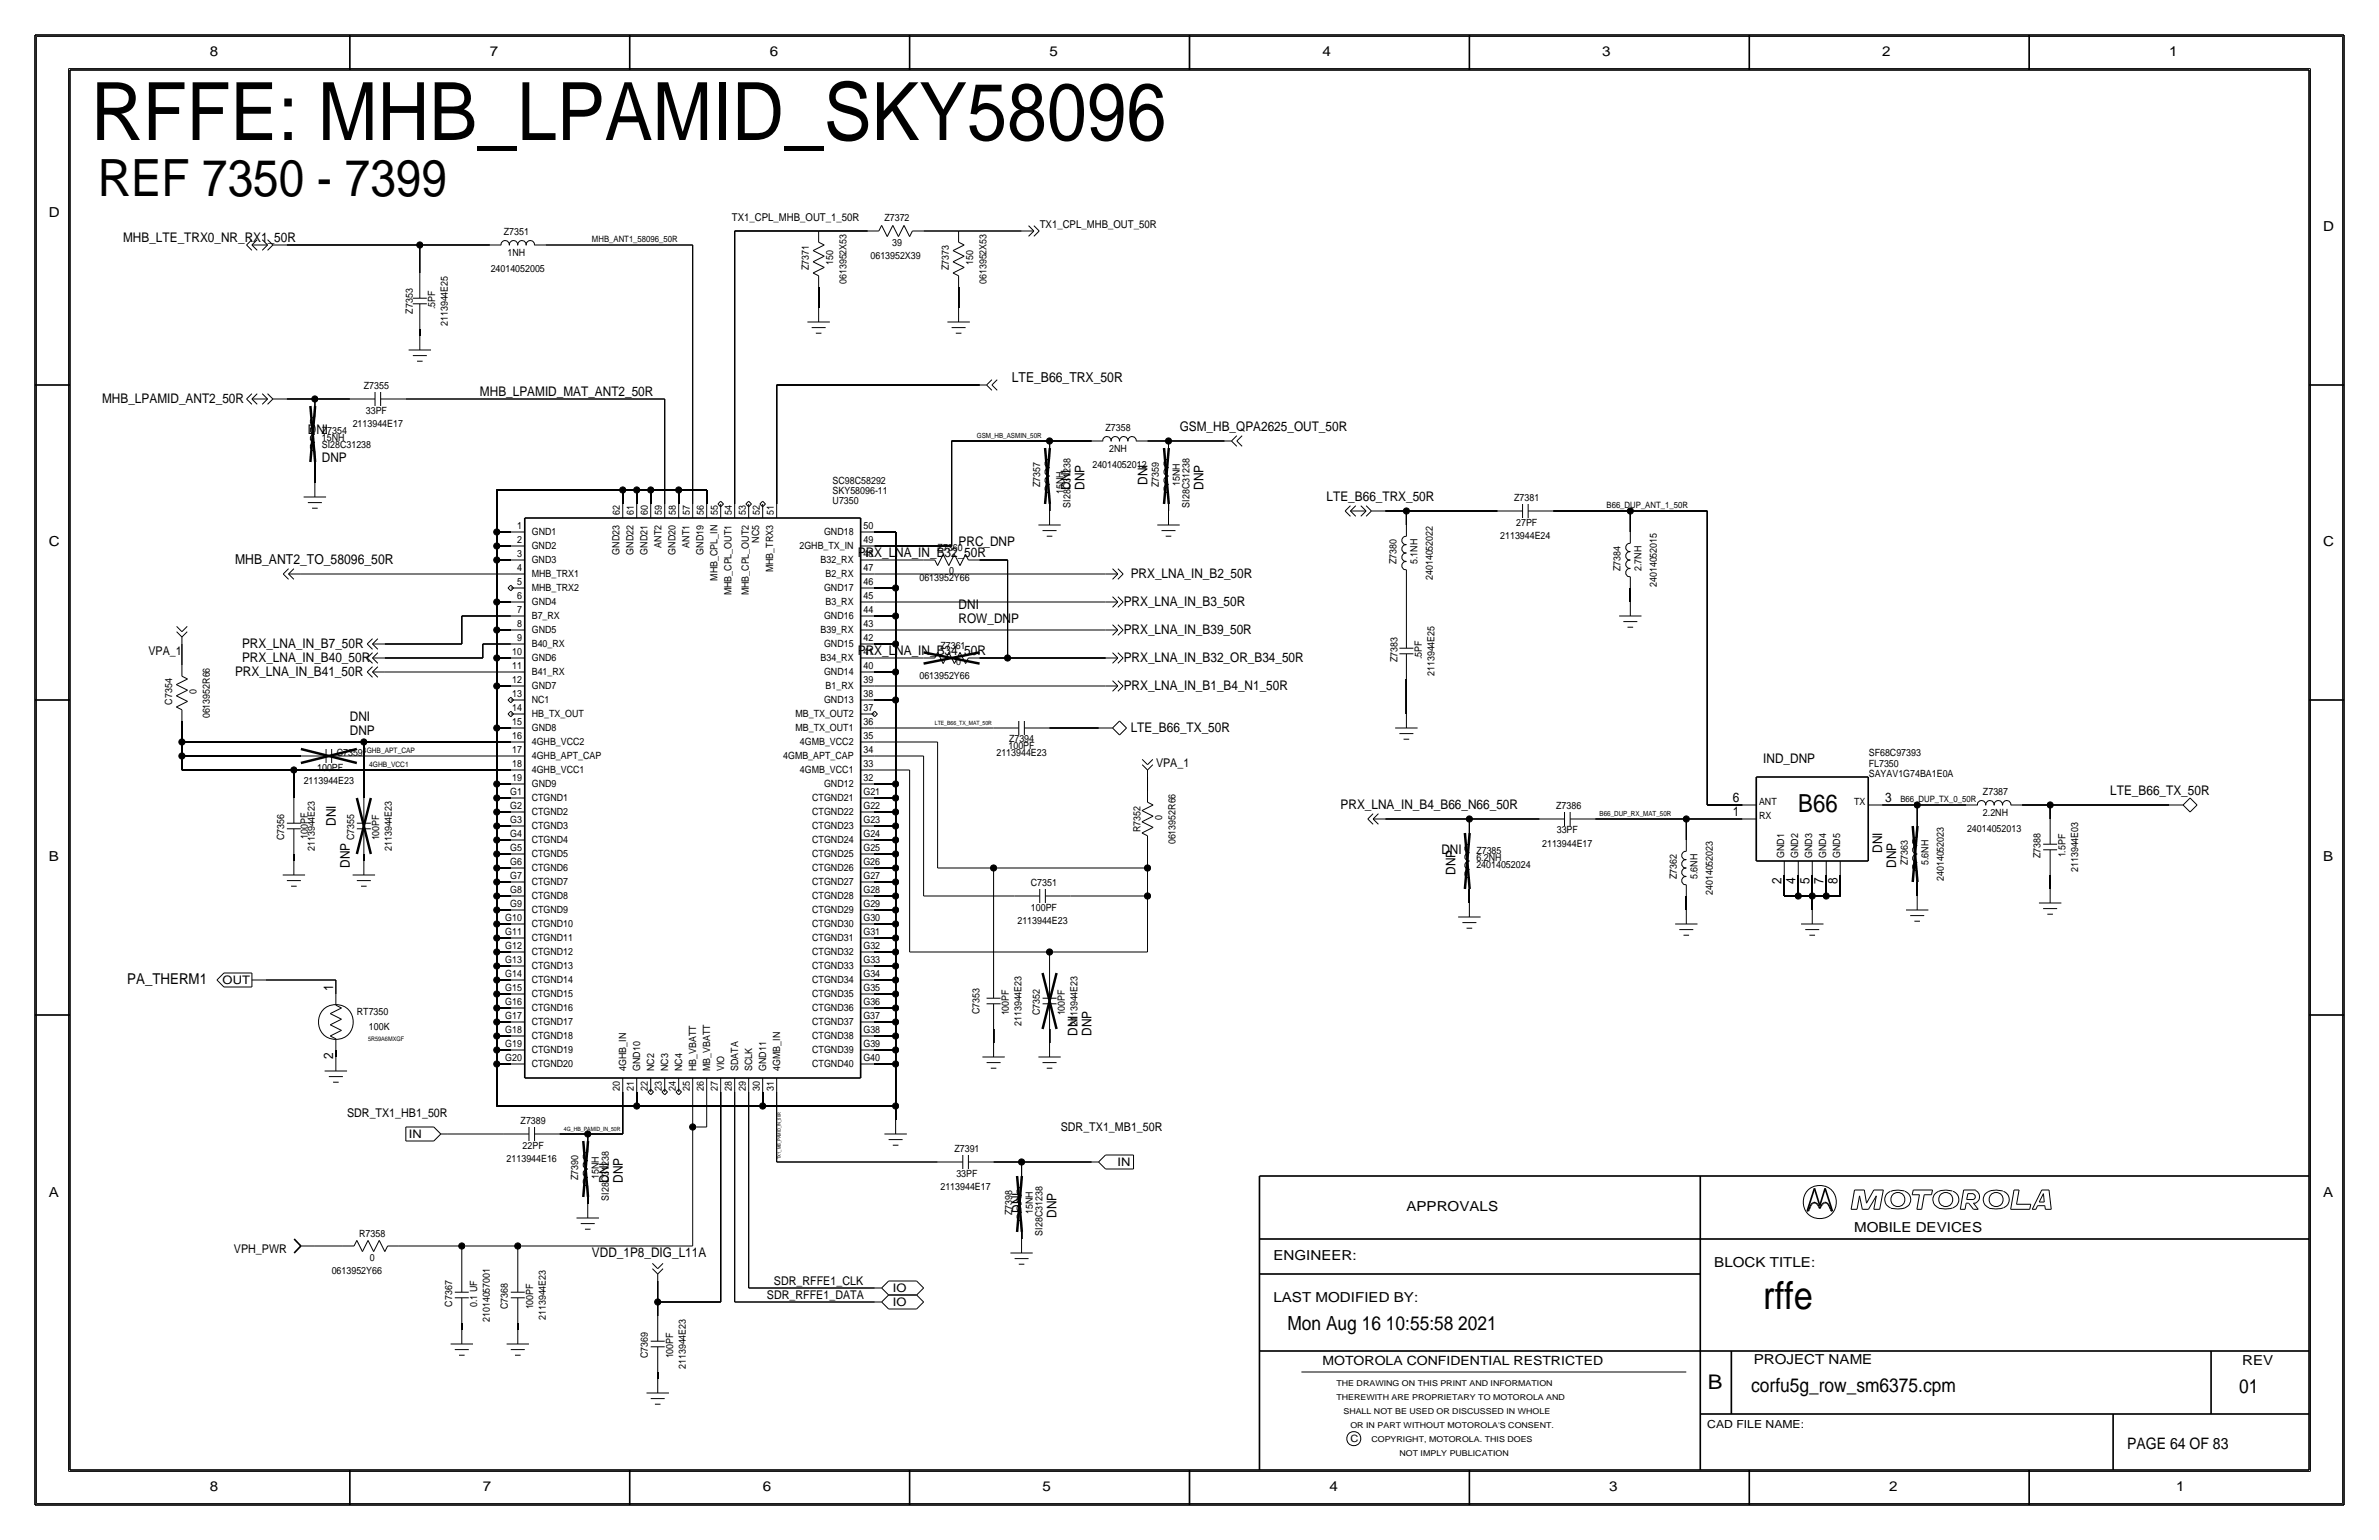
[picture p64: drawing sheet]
<svg xmlns="http://www.w3.org/2000/svg" width="432mm" height="279mm" viewBox="0 0 432 279" stroke-linecap="round" stroke-linejoin="round" font-family="sans-serif">
<defs><g id="words">
<text font-size="14.6" x="16.5" y="25.4">RFFE: MHB_LPAMID_SKY58096</text>
<text font-size="9.3" x="17.8" y="35.6">REF 7350 - 7399</text>
<text font-size="7" x="320" y="237.5">rffe</text>
<text font-size="4.5" x="326.4" y="147.3">B66</text>
<text font-size="3.7" x="310" y="252.1">B</text>
<g font-size="3.5">
<text x="233.7" y="241.3">Mon Aug 16 10:55:58 2021</text>
<text x="317.9" y="252.6">corfu5g_row_sm6375.cpm</text>
<text x="406.4" y="252.7">01</text>
</g>
<text font-size="2.9" x="386.1" y="262.9">PAGE 64 OF 83</text>
<text font-size="2.7" x="23.1" y="178.6">PA_THERM1</text>
<g font-size="2.5">
<text x="38.1" y="10.2">8</text>
<text x="88.9" y="10.2">7</text>
<text x="139.7" y="10.2">6</text>
<text x="190.5" y="10.2">5</text>
<text x="240" y="10.2">4</text>
<text x="290.8" y="10.2">3</text>
<text x="341.6" y="10.2">2</text>
<text x="393.7" y="10.2">1</text>
<text x="8.9" y="39.4">D</text>
<text x="421.6" y="41.9">D</text>
<text x="183.6" y="69.3">LTE_B66_TRX_50R</text>
<text x="8.9" y="99.1">C</text>
<text x="421.6" y="99.1">C</text>
<text x="42.7" y="102.4">MHB_ANT2_TO_58096_50R</text>
<text x="8.9" y="156.2">B</text>
<text x="421.6" y="156.2">B</text>
<text x="8.9" y="217.2">A</text>
<text x="255.3" y="219.7">APPROVALS</text>
<text x="421.6" y="217.2">A</text>
<text x="336.5" y="223.5">MOBILE DEVICES</text>
<text x="231.1" y="228.6">ENGINEER:</text>
<text x="311.1" y="229.9">BLOCK TITLE:</text>
<text x="231.1" y="236.2">LAST MODIFIED BY:</text>
<text x="318.3" y="247.5">PROJECT NAME</text>
<text x="407" y="247.6">REV</text>
<text x="38.1" y="270.5">8</text>
<text x="87.6" y="270.5">7</text>
<text x="138.4" y="270.5">6</text>
<text x="189.2" y="270.5">5</text>
<text x="241.3" y="270.5">4</text>
<text x="292.1" y="270.5">3</text>
<text x="342.9" y="270.5">2</text>
<text x="395" y="270.5">1</text>
</g>
<g font-size="2.4">
<text x="22.4" y="43.9">MHB_LTE_TRX0_NR_RX1_50R</text>
<text x="87.1" y="71.9">MHB_LPAMID_MAT_ANT2_50R</text>
<text x="18.5" y="73.2">MHB_LPAMID_ANT2_50R</text>
<text x="55.9" y="78.7">DNI</text>
<text x="58.4" y="83.8">DNP</text>
<text x="214.1" y="78.2">GSM_HB_QPA2625_OUT_50R</text>
<text x="194.3" y="88.9" transform="rotate(-90 194.3 88.9)">DNI</text>
<text x="196.8" y="88.9" transform="rotate(-90 196.8 88.9)">DNP</text>
<text x="208.3" y="88" transform="rotate(-90 208.3 88)">DNI</text>
<text x="218.4" y="88.9" transform="rotate(-90 218.4 88.9)">DNP</text>
<text x="240.8" y="90.9">LTE_B66_TRX_50R</text>
<text x="155.7" y="101.1">PRX_LNA_IN_B32_50R</text>
<text x="174" y="99.1">PRC_DNP</text>
<text x="205.2" y="104.9">PRX_LNA_IN_B2_50R</text>
<text x="174" y="110.5">DNI</text>
<text x="174" y="113">ROW_DNP</text>
<text x="204" y="110">PRX_LNA_IN_B3_50R</text>
<text x="43.9" y="117.6">PRX_LNA_IN_B7_50R</text>
<text x="155.7" y="118.9">PRX_LNA_IN_B34_50R</text>
<text x="204" y="115.1">PRX_LNA_IN_B39_50R</text>
<text x="42.7" y="122.7">PRX_LNA_IN_B41_50R</text>
<text x="43.9" y="120.1">PRX_LNA_IN_B40_50R</text>
<text x="204" y="125.2">PRX_LNA_IN_B1_B4_N1_50R</text>
<text x="204" y="120.1">PRX_LNA_IN_B32_OR_B34_50R</text>
<text x="63.5" y="130.8">DNI</text>
<text x="63.5" y="133.3">DNP</text>
<text x="205.2" y="132.8">LTE_B66_TX_50R</text>
<text x="320" y="138.4">IND_DNP</text>
<text x="61" y="149.9" transform="rotate(-90 61 149.9)">DNI</text>
<text x="243.3" y="146.8">PRX_LNA_IN_B4_B66_N66_50R</text>
<text x="314.5" y="148.1">1</text>
<text x="314.5" y="145.5">6</text>
<text x="342.1" y="145.5">3</text>
<text x="383" y="144.3">LTE_B66_TX_50R</text>
<text x="261.6" y="154.9">DNI</text>
<text x="341.6" y="154.7" transform="rotate(-90 341.6 154.7)">DNI</text>
<text x="63.5" y="157.5" transform="rotate(-90 63.5 157.5)">DNP</text>
<text x="264.2" y="158.8" transform="rotate(-90 264.2 158.8)">DNP</text>
<text x="323.3" y="160.5" transform="rotate(-90 323.3 160.5)">2</text>
<text x="325.9" y="160.5" transform="rotate(-90 325.9 160.5)">4</text>
<text x="328.4" y="160.5" transform="rotate(-90 328.4 160.5)">5</text>
<text x="331" y="160.5" transform="rotate(-90 331 160.5)">7</text>
<text x="333.5" y="160.5" transform="rotate(-90 333.5 160.5)">8</text>
<text x="344.2" y="157.5" transform="rotate(-90 344.2 157.5)">DNP</text>
<text x="60.5" y="179.8" transform="rotate(-90 60.5 179.8)">1</text>
<text x="195.6" y="188" transform="rotate(-90 195.6 188)">DNI</text>
<text x="198.1" y="188" transform="rotate(-90 198.1 188)">DNP</text>
<text x="60.5" y="192.2" transform="rotate(-90 60.5 192.2)">2</text>
<text x="110.5" y="214.6" transform="rotate(-90 110.5 214.6)">DNI</text>
<text x="113" y="214.6" transform="rotate(-90 113 214.6)">DNP</text>
<text x="185.4" y="220" transform="rotate(-90 185.4 220)">DNI</text>
<text x="191.8" y="221" transform="rotate(-90 191.8 221)">DNP</text>
<text x="107.4" y="228.1">VDD_1P8_DIG_L11A</text>
</g>
<text font-size="2.3" x="240" y="247.6">MOTOROLA CONFIDENTIAL RESTRICTED</text>
<g font-size="2.2">
<text x="26.9" y="118.9">VPA_1</text>
<text x="209.8" y="139.2">VPA_1</text>
<text x="63" y="202.7">SDR_TX1_HB1_50R</text>
<text x="192.5" y="205.2">SDR_TX1_MB1_50R</text>
<text x="42.5" y="227.3">VPH_PWR</text>
<text x="140.5" y="233.2">SDR_RFFE1_CLK</text>
<text x="139.2" y="235.7">SDR_RFFE1_DATA</text>
</g>
<g font-size="2.1">
<text x="40.4" y="178.6">OUT</text>
<text x="74.2" y="206.5">IN</text>
<text x="202.8" y="211.5">IN</text>
<text x="162.1" y="236.9">IO</text>
<text x="162.1" y="234.4">IO</text>
</g>
<g font-size="2">
<text x="132.8" y="40.1">TX1_CPL_MHB_OUT_1_50R</text>
<text x="188.7" y="41.4">TX1_CPL_MHB_OUT_50R</text>
<text x="309.9" y="259.1">CAD FILE NAME:</text>
</g>
<g font-size="1.8">
<text x="160.5" y="40.2">Z7372</text>
<text x="91.4" y="42.7">Z7351</text>
<text x="92.1" y="46.5">1NH</text>
<text x="158" y="47">0613952X39</text>
<text x="161.9" y="44.6">39</text>
<text x="89.1" y="49.3">24014052005</text>
<text x="146.8" y="49" transform="rotate(-90 146.8 49)">Z7371</text>
<text x="151.2" y="48.1" transform="rotate(-90 151.2 48.1)">150</text>
<text x="153.7" y="51.6" transform="rotate(-90 153.7 51.6)">0613952X53</text>
<text x="172.2" y="49" transform="rotate(-90 172.2 49)">Z7373</text>
<text x="176.6" y="48.1" transform="rotate(-90 176.6 48.1)">150</text>
<text x="179.1" y="51.6" transform="rotate(-90 179.1 51.6)">0613952X53</text>
<text x="74.9" y="56.9" transform="rotate(-90 74.9 56.9)">Z7353</text>
<text x="79" y="56.1" transform="rotate(-90 79 56.1)">.5PF</text>
<text x="81.3" y="59.2" transform="rotate(-90 81.3 59.2)">2113944E25</text>
<text x="66" y="70.6">Z7355</text>
<text x="64" y="77.5">2113944E17</text>
<text x="66.4" y="75.2">33PF</text>
<text x="58.4" y="80">15NH</text>
<text x="58.4" y="81.3">SI28C31238</text>
<text x="58.4" y="78.7">Z7354</text>
<text x="200.7" y="78.2">Z7358</text>
<text x="201.3" y="82">2NH</text>
<text x="151.1" y="89.6">SKY58096-11</text>
<text x="151.1" y="87.8">SC98C58292</text>
<text x="188.8" y="88.4" transform="rotate(-90 188.8 88.4)">Z7357</text>
<text x="193" y="89.7" transform="rotate(-90 193 89.7)">15NH</text>
<text x="198.3" y="84.8">24014052012</text>
<text x="210.4" y="88.4" transform="rotate(-90 210.4 88.4)">Z7359</text>
<text x="214.1" y="88.2" transform="rotate(-90 214.1 88.2)">15NH</text>
<text x="112.5" y="93.5" transform="rotate(-90 112.5 93.5)">62</text>
<text x="115.1" y="93.5" transform="rotate(-90 115.1 93.5)">61</text>
<text x="117.6" y="93.5" transform="rotate(-90 117.6 93.5)">60</text>
<text x="120.1" y="93.5" transform="rotate(-90 120.1 93.5)">59</text>
<text x="122.7" y="93.5" transform="rotate(-90 122.7 93.5)">58</text>
<text x="125.2" y="93.5" transform="rotate(-90 125.2 93.5)">57</text>
<text x="127.8" y="93.5" transform="rotate(-90 127.8 93.5)">56</text>
<text x="130.3" y="93.5" transform="rotate(-90 130.3 93.5)">55</text>
<text x="132.8" y="93.5" transform="rotate(-90 132.8 93.5)">54</text>
<text x="135.4" y="93.5" transform="rotate(-90 135.4 93.5)">53</text>
<text x="137.9" y="93.5" transform="rotate(-90 137.9 93.5)">52</text>
<text x="140.5" y="93.5" transform="rotate(-90 140.5 93.5)">51</text>
<text x="151.1" y="91.4">U7350</text>
<text x="194.3" y="92.1" transform="rotate(-90 194.3 92.1)">SI28C31238</text>
<text x="215.9" y="92.1" transform="rotate(-90 215.9 92.1)">SI28C31238</text>
<text x="274.8" y="90.9">Z7381</text>
<text x="275.2" y="95.5">27PF</text>
<text x="93.8" y="96">1</text>
<text x="93.8" y="98.6">2</text>
<text x="93.8" y="101.1">3</text>
<text x="96.5" y="99.7">GND2</text>
<text x="96.5" y="97.1">GND1</text>
<text x="112.4" y="100.6" transform="rotate(-90 112.4 100.6)">GND23</text>
<text x="115" y="100.6" transform="rotate(-90 115 100.6)">GND22</text>
<text x="117.5" y="100.6" transform="rotate(-90 117.5 100.6)">GND21</text>
<text x="120" y="99.4" transform="rotate(-90 120 99.4)">ANT2</text>
<text x="122.6" y="100.6" transform="rotate(-90 122.6 100.6)">GND20</text>
<text x="125.1" y="99.4" transform="rotate(-90 125.1 99.4)">ANT1</text>
<text x="127.7" y="100.6" transform="rotate(-90 127.7 100.6)">GND19</text>
<text x="137.8" y="98.5" transform="rotate(-90 137.8 98.5)">NC5</text>
<text x="145.1" y="99.7">2GHB_TX_IN</text>
<text x="149.6" y="97.1">GND18</text>
<text x="156.7" y="98.6">49</text>
<text x="156.7" y="96">50</text>
<text x="156.7" y="101.1">48</text>
<text x="170.2" y="100">Z7360</text>
<text x="272.3" y="97.8">2113944E24</text>
<text x="93.8" y="106.2">5</text>
<text x="93.8" y="103.6">4</text>
<text x="96.5" y="102.2">GND3</text>
<text x="96.5" y="104.7">MHB_TRX1</text>
<text x="96.5" y="107.3">MHB_TRX2</text>
<text x="130.2" y="105.4" transform="rotate(-90 130.2 105.4)">MHB_CPL_IN</text>
<text x="140.4" y="103.8" transform="rotate(-90 140.4 103.8)">MHB_TRX3</text>
<text x="148.9" y="102.2">B32_RX</text>
<text x="149.6" y="107.3">GND17</text>
<text x="149.8" y="104.7">B2_RX</text>
<text x="156.7" y="106.2">46</text>
<text x="156.7" y="103.6">47</text>
<text x="166.9" y="105.4">0613952Y66</text>
<text x="172.3" y="104.1">0</text>
<text x="253.5" y="102.4" transform="rotate(-90 253.5 102.4)">Z7380</text>
<text x="257.3" y="102.4" transform="rotate(-90 257.3 102.4)">5.1NH</text>
<text x="260.1" y="105.3" transform="rotate(-90 260.1 105.3)">24014052022</text>
<text x="294.1" y="103.6" transform="rotate(-90 294.1 103.6)">Z7384</text>
<text x="297.9" y="103.6" transform="rotate(-90 297.9 103.6)">2.7NH</text>
<text x="300.7" y="106.5" transform="rotate(-90 300.7 106.5)">24014052015</text>
<text x="93.8" y="113.8">8</text>
<text x="93.8" y="111.3">7</text>
<text x="93.8" y="108.7">6</text>
<text x="96.5" y="112.4">B7_RX</text>
<text x="96.5" y="109.8">GND4</text>
<text x="132.7" y="108" transform="rotate(-90 132.7 108)">MHB_CPL_OUT1</text>
<text x="135.9" y="108" transform="rotate(-90 135.9 108)">MHB_CPL_OUT2</text>
<text x="149.6" y="112.4">GND16</text>
<text x="149.8" y="109.8">B3_RX</text>
<text x="156.7" y="111.3">44</text>
<text x="156.7" y="108.7">45</text>
<text x="156.7" y="113.8">43</text>
<text x="93" y="118.9">10</text>
<text x="93.8" y="116.3">9</text>
<text x="96.5" y="117.4">B40_RX</text>
<text x="96.5" y="114.9">GND5</text>
<text x="96.5" y="120">GND6</text>
<text x="148.9" y="114.9">B39_RX</text>
<text x="148.9" y="120">B34_RX</text>
<text x="149.6" y="117.4">GND15</text>
<text x="156.7" y="116.3">42</text>
<text x="156.7" y="118.9">41</text>
<text x="170.7" y="117.8">Z7361</text>
<text x="258.1" y="119.6" transform="rotate(-90 258.1 119.6)">.5PF</text>
<text x="35.7" y="125.9" transform="rotate(-90 35.7 125.9)">0</text>
<text x="93" y="124">12</text>
<text x="93" y="121.4">11</text>
<text x="96.5" y="122.5">B41_RX</text>
<text x="96.5" y="125.1">GND7</text>
<text x="149.6" y="122.5">GND14</text>
<text x="149.8" y="125.1">B1_RX</text>
<text x="156.7" y="124">39</text>
<text x="156.7" y="121.4">40</text>
<text x="166.9" y="123.2">0613952Y66</text>
<text x="173.5" y="120.6">0</text>
<text x="253.6" y="120.1" transform="rotate(-90 253.6 120.1)">Z7383</text>
<text x="260.3" y="122.7" transform="rotate(-90 260.3 122.7)">2113944E25</text>
<text x="31.2" y="127.8" transform="rotate(-90 31.2 127.8)">C7354</text>
<text x="38.1" y="130.3" transform="rotate(-90 38.1 130.3)">0613952R66</text>
<text x="93" y="126.5">13</text>
<text x="93" y="129">14</text>
<text x="93" y="131.6">15</text>
<text x="96.5" y="130.1">HB_TX_OUT</text>
<text x="96.5" y="127.6">NC1</text>
<text x="144.4" y="130.1">MB_TX_OUT2</text>
<text x="149.6" y="127.6">GND13</text>
<text x="156.7" y="129">37</text>
<text x="156.7" y="131.6">36</text>
<text x="156.7" y="126.5">38</text>
<text x="61.1" y="137.2">C7359</text>
<text x="93" y="136.7">17</text>
<text x="93" y="134.1">16</text>
<text x="96.5" y="135.2">4GHB_VCC2</text>
<text x="96.5" y="132.7">GND8</text>
<text x="96.5" y="137.8">4GHB_APT_CAP</text>
<text x="142.2" y="137.8">4GMB_APT_CAP</text>
<text x="144.4" y="132.7">MB_TX_OUT1</text>
<text x="145.2" y="135.2">4GMB_VCC2</text>
<text x="156.7" y="136.7">34</text>
<text x="156.7" y="134.1">35</text>
<text x="180.9" y="137.2">2113944E23</text>
<text x="183" y="135.9">100PF</text>
<text x="183.1" y="134.6">Z7394</text>
<text x="339.2" y="137.2">SF68C97393</text>
<text x="55.1" y="142.2">2113944E23</text>
<text x="57.6" y="140">100PF</text>
<text x="93" y="139.2">18</text>
<text x="93" y="141.7">19</text>
<text x="96.5" y="140.3">4GHB_VCC1</text>
<text x="96.5" y="142.8">GND9</text>
<text x="145.2" y="140.3">4GMB_VCC1</text>
<text x="149.6" y="142.8">GND12</text>
<text x="156.7" y="141.7">32</text>
<text x="156.7" y="139.2">33</text>
<text x="339.2" y="139.1">FL7350</text>
<text x="339.2" y="141">SAYAV1G74BA1E0A</text>
<text x="92.6" y="146.8">G2</text>
<text x="92.6" y="144.3">G1</text>
<text x="92.6" y="149.4">G3</text>
<text x="96.5" y="145.4">CTGND1</text>
<text x="96.5" y="147.9">CTGND2</text>
<text x="147.4" y="145.4">CTGND21</text>
<text x="147.4" y="147.9">CTGND22</text>
<text x="156.7" y="144.3">G21</text>
<text x="156.7" y="146.8">G22</text>
<text x="156.7" y="149.4">G23</text>
<text x="210.9" y="148.8" transform="rotate(-90 210.9 148.8)">0</text>
<text x="282.5" y="146.9">Z7386</text>
<text x="319.3" y="148.6">RX</text>
<text x="319.3" y="146">ANT</text>
<text x="336.5" y="146">TX</text>
<text x="359.9" y="144.3">Z7387</text>
<text x="359.9" y="148.1">2.2NH</text>
<text x="51.6" y="152.5" transform="rotate(-90 51.6 152.5)">C7356</text>
<text x="55.9" y="152.2" transform="rotate(-90 55.9 152.2)">100PF</text>
<text x="57.2" y="154.4" transform="rotate(-90 57.2 154.4)">2113944E23</text>
<text x="64.3" y="152.5" transform="rotate(-90 64.3 152.5)">C7355</text>
<text x="68.8" y="152.5" transform="rotate(-90 68.8 152.5)">100PF</text>
<text x="71.1" y="154.4" transform="rotate(-90 71.1 154.4)">2113944E23</text>
<text x="92.6" y="151.9">G4</text>
<text x="92.6" y="154.4">G5</text>
<text x="96.5" y="155.5">CTGND5</text>
<text x="96.5" y="150.5">CTGND3</text>
<text x="96.5" y="153">CTGND4</text>
<text x="147.4" y="153">CTGND24</text>
<text x="147.4" y="150.5">CTGND23</text>
<text x="147.4" y="155.5">CTGND25</text>
<text x="156.7" y="154.4">G25</text>
<text x="156.7" y="151.9">G24</text>
<text x="207" y="151" transform="rotate(-90 207 151)">R7352</text>
<text x="213.4" y="153.2" transform="rotate(-90 213.4 153.2)">0613952R66</text>
<text x="268" y="154.9">Z7385</text>
<text x="279.9" y="153.7">2113944E17</text>
<text x="282.6" y="151.1">33PF</text>
<text x="323.8" y="155.7" transform="rotate(-90 323.8 155.7)">GND1</text>
<text x="326.4" y="155.7" transform="rotate(-90 326.4 155.7)">GND2</text>
<text x="328.9" y="155.7" transform="rotate(-90 328.9 155.7)">GND3</text>
<text x="331.5" y="155.7" transform="rotate(-90 331.5 155.7)">GND4</text>
<text x="334" y="155.7" transform="rotate(-90 334 155.7)">GND5</text>
<text x="357" y="150.9">24014052013</text>
<text x="370.3" y="155.7" transform="rotate(-90 370.3 155.7)">Z7388</text>
<text x="374.9" y="155.6" transform="rotate(-90 374.9 155.6)">1.5PF</text>
<text x="92.6" y="157">G6</text>
<text x="92.6" y="159.5">G7</text>
<text x="96.5" y="160.6">CTGND7</text>
<text x="96.5" y="158.1">CTGND6</text>
<text x="147.4" y="160.6">CTGND27</text>
<text x="147.4" y="158.1">CTGND26</text>
<text x="156.7" y="157">G26</text>
<text x="156.7" y="159.5">G27</text>
<text x="187.1" y="160.8">C7351</text>
<text x="268" y="156.2">6.2NH</text>
<text x="268" y="157.5">24014052024</text>
<text x="304.3" y="159.5" transform="rotate(-90 304.3 159.5)">Z7362</text>
<text x="308.1" y="159.5" transform="rotate(-90 308.1 159.5)">5.6NH</text>
<text x="346.3" y="157" transform="rotate(-90 346.3 157)">Z7363</text>
<text x="350" y="157" transform="rotate(-90 350 157)">5.6NH</text>
<text x="352.8" y="159.9" transform="rotate(-90 352.8 159.9)">24014052023</text>
<text x="377.2" y="158.2" transform="rotate(-90 377.2 158.2)">2113944E03</text>
<text x="91.7" y="167.1">G10</text>
<text x="92.6" y="162.1">G8</text>
<text x="92.6" y="164.6">G9</text>
<text x="96.5" y="165.7">CTGND9</text>
<text x="96.5" y="163.2">CTGND8</text>
<text x="147.4" y="165.7">CTGND29</text>
<text x="147.4" y="163.2">CTGND28</text>
<text x="156.7" y="164.6">G29</text>
<text x="156.7" y="162.1">G28</text>
<text x="156.7" y="167.1">G30</text>
<text x="184.7" y="167.6">2113944E23</text>
<text x="187.1" y="165.4">100PF</text>
<text x="310.9" y="162.4" transform="rotate(-90 310.9 162.4)">24014052023</text>
<text x="91.7" y="172.2">G12</text>
<text x="91.7" y="169.7">G11</text>
<text x="96.5" y="168.3">CTGND10</text>
<text x="96.5" y="170.8">CTGND11</text>
<text x="96.5" y="173.3">CTGND12</text>
<text x="147.4" y="170.8">CTGND31</text>
<text x="147.4" y="173.3">CTGND32</text>
<text x="147.4" y="168.2">CTGND30</text>
<text x="156.7" y="172.2">G32</text>
<text x="156.7" y="169.7">G31</text>
<text x="91.7" y="179.8">G15</text>
<text x="91.7" y="174.8">G13</text>
<text x="91.7" y="177.3">G14</text>
<text x="96.5" y="178.4">CTGND14</text>
<text x="96.5" y="175.9">CTGND13</text>
<text x="147.4" y="178.4">CTGND34</text>
<text x="147.4" y="175.9">CTGND33</text>
<text x="156.7" y="179.8">G35</text>
<text x="156.7" y="177.3">G34</text>
<text x="156.7" y="174.8">G33</text>
<text x="64.8" y="184.2">RT7350</text>
<text x="91.7" y="184.9">G17</text>
<text x="91.7" y="182.4">G16</text>
<text x="96.5" y="180.9">CTGND15</text>
<text x="96.5" y="183.5">CTGND16</text>
<text x="147.4" y="180.9">CTGND35</text>
<text x="147.4" y="183.5">CTGND36</text>
<text x="156.7" y="184.9">G37</text>
<text x="156.7" y="182.4">G36</text>
<text x="177.8" y="184" transform="rotate(-90 177.8 184)">C7353</text>
<text x="183.1" y="184.2" transform="rotate(-90 183.1 184.2)">100PF</text>
<text x="188.7" y="184.2" transform="rotate(-90 188.7 184.2)">C7352</text>
<text x="193.3" y="184.2" transform="rotate(-90 193.3 184.2)">100PF</text>
<text x="67" y="186.8">100K</text>
<text x="91.7" y="190">G19</text>
<text x="91.7" y="187.5">G18</text>
<text x="96.5" y="191.1">CTGND19</text>
<text x="96.5" y="186">CTGND17</text>
<text x="96.5" y="188.6">CTGND18</text>
<text x="147.4" y="186">CTGND37</text>
<text x="147.4" y="188.6">CTGND38</text>
<text x="147.4" y="191.1">CTGND39</text>
<text x="156.7" y="187.5">G38</text>
<text x="156.7" y="190">G39</text>
<text x="185.4" y="186.2" transform="rotate(-90 185.4 186.2)">2113944E23</text>
<text x="195.6" y="186.2" transform="rotate(-90 195.6 186.2)">2113944E23</text>
<text x="91.7" y="192.5">G20</text>
<text x="96.5" y="193.7">CTGND20</text>
<text x="112.5" y="197.9" transform="rotate(-90 112.5 197.9)">20</text>
<text x="113.6" y="194.3" transform="rotate(-90 113.6 194.3)">4GHB_IN</text>
<text x="115.1" y="197.9" transform="rotate(-90 115.1 197.9)">21</text>
<text x="116.2" y="194.3" transform="rotate(-90 116.2 194.3)">GND10</text>
<text x="117.6" y="197.9" transform="rotate(-90 117.6 197.9)">22</text>
<text x="118.7" y="194.3" transform="rotate(-90 118.7 194.3)">NC2</text>
<text x="120.1" y="197.9" transform="rotate(-90 120.1 197.9)">23</text>
<text x="121.3" y="194.3" transform="rotate(-90 121.3 194.3)">NC3</text>
<text x="122.7" y="197.9" transform="rotate(-90 122.7 197.9)">24</text>
<text x="123.8" y="194.3" transform="rotate(-90 123.8 194.3)">NC4</text>
<text x="125.2" y="197.9" transform="rotate(-90 125.2 197.9)">25</text>
<text x="126.3" y="194.3" transform="rotate(-90 126.3 194.3)">HB_VBATT</text>
<text x="127.8" y="197.9" transform="rotate(-90 127.8 197.9)">26</text>
<text x="128.9" y="194.3" transform="rotate(-90 128.9 194.3)">MB_VBATT</text>
<text x="130.3" y="197.9" transform="rotate(-90 130.3 197.9)">27</text>
<text x="131.4" y="194.3" transform="rotate(-90 131.4 194.3)">VIO</text>
<text x="132.8" y="197.9" transform="rotate(-90 132.8 197.9)">28</text>
<text x="134" y="194.3" transform="rotate(-90 134 194.3)">SDATA</text>
<text x="135.4" y="197.9" transform="rotate(-90 135.4 197.9)">29</text>
<text x="136.5" y="194.3" transform="rotate(-90 136.5 194.3)">SCLK</text>
<text x="137.9" y="197.9" transform="rotate(-90 137.9 197.9)">30</text>
<text x="139" y="194.3" transform="rotate(-90 139 194.3)">GND11</text>
<text x="140.5" y="197.9" transform="rotate(-90 140.5 197.9)">31</text>
<text x="141.6" y="194.3" transform="rotate(-90 141.6 194.3)">4GMB_IN</text>
<text x="147.4" y="193.6">CTGND40</text>
<text x="156.7" y="192.5">G40</text>
<text x="94.5" y="204">Z7389</text>
<text x="94.9" y="208.5">22PF</text>
<text x="173.2" y="209.1">Z7391</text>
<text x="92" y="210.8">2113944E16</text>
<text x="105" y="214.1" transform="rotate(-90 105 214.1)">Z7390</text>
<text x="108.7" y="213.9" transform="rotate(-90 108.7 213.9)">15NH</text>
<text x="170.7" y="215.9">2113944E17</text>
<text x="173.6" y="213.6">33PF</text>
<text x="110.5" y="217.8" transform="rotate(-90 110.5 217.8)">SI28C31238</text>
<text x="183.7" y="220.5" transform="rotate(-90 183.7 220.5)">Z7398</text>
<text x="187.5" y="220.2" transform="rotate(-90 187.5 220.2)">15NH</text>
<text x="65.2" y="224.4">R7358</text>
<text x="189.2" y="224.2" transform="rotate(-90 189.2 224.2)">SI28C31238</text>
<text x="60.2" y="231.1">0613952Y66</text>
<text x="67.1" y="228.7">0</text>
<text x="82" y="237.1" transform="rotate(-90 82 237.1)">C7367</text>
<text x="86.6" y="237.1" transform="rotate(-90 86.6 237.1)">0.1 UF</text>
<text x="88.9" y="239.9" transform="rotate(-90 88.9 239.9)">21014057001</text>
<text x="92.2" y="237.6" transform="rotate(-90 92.2 237.6)">C7368</text>
<text x="96.8" y="237.6" transform="rotate(-90 96.8 237.6)">100PF</text>
<text x="99.1" y="239.5" transform="rotate(-90 99.1 239.5)">2113944E23</text>
<text x="117.6" y="246.5" transform="rotate(-90 117.6 246.5)">C7369</text>
<text x="122.2" y="246.5" transform="rotate(-90 122.2 246.5)">100PF</text>
<text x="124.5" y="248.4" transform="rotate(-90 124.5 248.4)">2113944E23</text>
<text x="245.1" y="261.6">C</text>
</g>
<g font-size="1.6">
<text x="107.4" y="43.9">MHB_ANT1_58096_50R</text>
<text x="291.6" y="92.2">B66_DUP_ANT_1_50R</text>
<text x="344.9" y="145.5">B66_DUP_TX_0_50R</text>
</g>
<g font-size="1.5">
<text x="242.6" y="251.5">THE DRAWING ON THIS PRINT AND INFORMATION</text>
<text x="242.6" y="254">THEREWITH ARE PROPRIETARY TO MOTOROLA AND</text>
<text x="243.8" y="256.5">SHALL NOT BE USED OR DISCUSSED IN WHOLE</text>
<text x="245.1" y="259.1">OR IN PART WITHOUT MOTOROLA'S CONSENT.</text>
<text x="248.9" y="261.6">COPYRIGHT, MOTOROLA. THIS DOES</text>
<text x="254" y="264.2">NOT IMPLY PUBLICATION</text>
</g>
<g font-size="1.4">
<text x="65.9" y="136.7">4GHB_APT_CAP</text>
<text x="67" y="139.2">4GHB_VCC1</text>
</g>
<g font-size="1.3">
<text x="177.3" y="79.5">GSM_HB_ASMIN_50R</text>
<text x="290.3" y="148.1">B66_DUP_RX_MAT_50R</text>
</g>
<g font-size="1.1">
<text x="169.7" y="131.6">LTE_B66_TX_MAT_50R</text>
<text x="66.8" y="188.9">5R59A6MXGF</text>
<text x="102.4" y="205.2">4G_HB_PAMID_IN_50R</text>
</g>
<text font-size=".8" x="141.7" y="210.3" transform="rotate(-90 141.7 210.3)">TX1_MB_PAMID_IN_50R</text>
</g></defs>
<!-- layer: Nets -->
<g fill="none" stroke="#000" stroke-width=".18">
<path d="M52.1 44.4h24.1zM76.2 59.7v1.3zM76.2 44.4v5.1zM76.2 44.4h12.7zM99.1 44.4h26.6zM125.7 44.5v46.9zM133.3 41.9v49.5zM133.3 41.9h15.3zM148.6 52.1v3.8zM148.6 41.9h8.9zM167.6 41.9h6.4zM174 52.1v3.8z"/>
<path d="M174 41.9h11.4zM52.1 72.4h5.1zM57.1 72.4v1.3zM57.1 72.4h6.4zM73.7 72.4h46.9zM120.6 72.4v19zM141 69.9v21.5zM141 69.8h36.8zM57.1 83.8v3.8zM90.2 96.5h2.5zM90.2 99.1h2.5zM90.2 88.9h22.8z"/>
<path d="M90.2 88.9v7.6zM90.2 96.5v2.6zM90.2 99.1v2.5zM113 88.9v2.5zM113 88.9h2.6zM115.6 88.9h2.5zM115.6 88.9v2.5zM118.1 88.9v2.5zM118.1 88.9h5.1zM123.2 88.9h5.1zM123.2 88.9v2.5zM128.3 88.9v2.5z"/>
<path d="M158.7 96.5h3.9zM158.7 99.1h14zM162.6 96.5v10.2zM172.7 80v19.1zM172.7 80h17.8zM190.5 80h7.6zM190.5 91.4v1.3zM190.5 80v1.3zM208.3 80h3.8zM212.1 91.4v1.3zM212.1 80v1.3zM212.1 80h10.2z"/>
<path d="M251.5 92.7h3.8zM255.3 92.7v2.5zM255.3 92.7h16.5zM281.9 92.7h14zM295.9 92.7v3.8zM295.9 92.7h14zM309.9 92.7v53.3zM33 116.8v3.9zM54.6 104.1h38.1zM69.8 119.4h17.8zM69.8 116.8h14zM83.8 111.8h8.9z"/>
<path d="M83.8 111.8v5zM87.6 116.8h5.1zM87.6 116.8v2.6zM90.2 101.6h2.5zM90.2 109.2h2.5zM90.2 114.3h2.5zM90.2 119.4h2.5zM90.2 101.6v7.6zM90.2 109.2v5.1zM90.2 114.3v5.1zM90.2 119.4v5.1zM158.7 114.3h42z"/>
<path d="M158.7 109.2h42zM158.7 104.1h42zM158.7 106.7h3.9zM158.7 111.8h3.9zM158.7 116.8h3.9zM158.8 119.4h8.8zM158.8 101.6h8.8zM162.6 106.7v5.1zM162.6 111.8v5zM162.6 116.8v5.1zM177.8 119.4h5.1zM177.8 101.6h5.1z"/>
<path d="M182.9 119.4h17.8zM182.9 101.6v17.8zM255.3 105.4v7.6zM295.9 106.7v2.5zM33 130.8v3.8zM33 134.6h33zM33 134.6v2.6zM33 137.2h21.6zM33 137.2v2.5zM33 139.7h20.3zM53.3 139.7h39.4zM53.3 139.7v5.1z"/>
<path d="M64.8 137.2h27.9zM66 134.6v10.2zM66 134.6h26.7zM69.8 121.9h22.9zM90.2 124.5h2.5zM90.2 132.1h2.5zM90.2 124.5v7.6zM90.2 132.1v10.1zM158.7 124.5h42zM158.7 121.9h3.9zM158.7 127h3.9zM158.7 134.6h11.5z"/>
<path d="M158.7 139.7h6.4zM158.7 132.1h21.6zM158.7 137.2h8.9zM162.6 121.9v5.1zM162.6 127v15.2zM165.1 139.7v33zM167.6 137.2v25.4zM170.2 134.6v22.9zM190.5 132.1h8.9zM255.3 123.2v6.3zM53.3 154.9v1.3zM66 154.9v1.3z"/>
<path d="M90.2 142.2h2.5zM90.2 144.8h2.5zM90.2 147.3h2.5zM90.2 149.9h2.5zM90.2 152.4h2.5zM90.2 154.9h2.5zM90.2 157.5h2.5zM90.2 142.2v2.6zM90.2 144.8v2.5zM90.2 147.3v2.6zM90.2 149.9v2.5zM90.2 152.4v2.5z"/>
<path d="M90.2 154.9v2.6zM90.2 157.5v2.5zM158.7 142.2h3.9zM158.7 144.8h3.9zM158.7 147.3h3.9zM158.7 149.9h3.9zM158.7 152.4h3.9zM158.7 154.9h3.9zM158.7 157.5h3.9zM162.6 142.2v2.6zM162.6 144.8v2.5zM162.6 147.3v2.6z"/>
<path d="M162.6 149.9v2.5zM162.6 152.4v2.5zM162.6 154.9v2.6zM162.6 157.5v2.5zM170.2 157.5h10.1zM180.3 157.5v19zM180.3 157.5h28zM208.3 153.7v3.8zM208.3 157.5v5.1zM208.3 141v2.5zM251.5 148.6h15.2zM266.7 148.6v2.5z"/>
<path d="M266.7 148.6h12.7zM289.6 148.6h16.5zM306.1 148.6v3.8zM306.1 148.6h10.1zM309.9 146h6.3zM323.8 158.8v3.8zM326.4 158.8v3.8zM328.9 158.8v3.8zM331.5 158.8v3.8zM334 158.7v3.9zM341.6 146h6.4zM348 146v3.9z"/>
<path d="M348 146h8.9zM367 146h5.1zM372.1 146h21.6zM372.1 158.8v2.5zM372.1 146.1v2.5zM48.3 177.8h12.7zM61 177.8v2.5zM90.2 160h2.5zM90.2 162.6h2.5zM90.2 165.1h2.5zM90.2 167.6h2.5zM90.2 170.2h2.5z"/>
<path d="M90.2 172.7h2.5zM90.2 175.3h2.5zM90.2 177.8h2.5zM90.2 160v2.6zM90.2 162.6v2.5zM90.2 165.1v2.5zM90.2 167.6v2.6zM90.2 170.2v2.5zM90.2 172.7v2.6zM90.2 175.3v2.5zM90.2 177.8v2.5zM158.7 160h3.9z"/>
<path d="M158.7 162.6h3.9zM158.7 165.1h3.9zM158.7 167.6h3.9zM158.7 170.2h3.9zM158.7 172.7h3.9zM158.7 175.3h3.9zM158.7 177.8h3.9zM162.6 160v2.6zM162.6 162.6v2.5zM162.6 165.1v2.5zM162.6 167.6v2.6zM162.6 170.2v2.5z"/>
<path d="M162.6 172.7v2.6zM162.6 175.3v2.5zM162.6 177.8v2.5zM165.1 172.7h25.4zM167.6 162.6h16.6zM190.5 172.7v3.8zM190.5 172.7h17.8zM194.3 162.6h14zM208.3 162.6v10.1zM266.7 161.3v2.5zM306.1 162.6v2.5zM323.8 162.6h2.6z"/>
<path d="M326.4 162.6h2.5zM328.9 162.6h2.6zM328.9 162.6v2.5zM331.5 162.6h2.5zM348 160v2.6zM61 190.5v1.3zM90.2 180.3h2.5zM90.2 182.9h2.5zM90.2 185.4h2.5zM90.2 188h2.5zM90.2 190.5h2.5zM90.2 193h2.5z"/>
<path d="M90.2 180.3v2.6zM90.2 182.9v2.5zM90.2 185.4v2.6zM90.2 188v2.5zM90.2 190.5v2.5zM90.2 193v7.7zM113 198.1v7.6zM115.6 198.1v2.6zM125.7 198.1v6.4zM128.3 198.1v6.4zM130.8 198.1v38.1zM133.3 198.1v38.1z"/>
<path d="M135.9 198.1v35.6zM138.4 198.1v2.6zM141 198.1v12.7zM158.7 180.3h3.9zM158.7 182.9h3.9zM158.7 185.4h3.9zM158.7 188h3.9zM158.7 190.5h3.9zM158.7 193h3.9zM162.6 180.3v2.6zM162.6 182.9v2.5zM162.6 185.4v2.6z"/>
<path d="M162.6 188v2.5zM162.6 190.5v2.5zM162.6 193v7.7zM180.3 186.7v2.5zM190.5 186.7v2.5zM81.3 205.7h10.1zM90.2 200.7h25.4zM101.6 205.7h5.1zM106.7 217.2v1.2zM106.7 205.7v1.3zM106.7 205.7h6.3zM115.6 200.7h22.8z"/>
<path d="M125.7 204.5v21.6zM125.7 204.5h2.6zM138.4 200.7h24.2zM141 210.8h29.2zM162.6 200.7v2.5zM180.3 210.8h5.1zM185.4 210.8v2.6zM185.4 210.8h12.7zM57.1 226.1h5.1zM72.4 226.1h11.4zM83.8 226.1h10.2zM83.8 226.1v3.8z"/>
<path d="M94 226.1v3.8zM94 226.1h31.7zM119.4 232.4v3.8zM119.4 236.2v2.6zM119.4 236.2h11.4zM133.3 236.2h25.4zM135.9 233.7h22.8zM185.4 223.5v1.3zM83.8 240v1.3zM94 240v1.3zM119.4 248.9v1.3z"/>
</g>
<g fill="#000" stroke="#000" stroke-width=".18">
<circle cx="76.2" cy="44.4" r=".56"/>
<circle cx="57.2" cy="72.4" r=".56"/>
<circle cx="90.2" cy="96.5" r=".56"/>
<circle cx="90.2" cy="99.1" r=".56"/>
<circle cx="113" cy="88.9" r=".56"/>
<circle cx="115.6" cy="88.9" r=".56"/>
<circle cx="118.1" cy="88.9" r=".56"/>
<circle cx="123.2" cy="88.9" r=".56"/>
<circle cx="190.5" cy="80" r=".56"/>
<circle cx="212.1" cy="80" r=".56"/>
<circle cx="255.3" cy="92.7" r=".56"/>
<circle cx="295.9" cy="92.7" r=".56"/>
<circle cx="90.2" cy="119.4" r=".56"/>
<circle cx="90.2" cy="109.2" r=".56"/>
<circle cx="90.2" cy="101.6" r=".56"/>
<circle cx="90.2" cy="114.3" r=".56"/>
<circle cx="162.6" cy="116.8" r=".56"/>
<circle cx="162.6" cy="106.7" r=".56"/>
<circle cx="162.6" cy="111.8" r=".56"/>
<circle cx="182.9" cy="119.4" r=".56"/>
<circle cx="33" cy="137.2" r=".56"/>
<circle cx="33" cy="134.6" r=".56"/>
<circle cx="53.3" cy="139.7" r=".56"/>
<circle cx="66" cy="134.6" r=".56"/>
<circle cx="90.2" cy="124.5" r=".56"/>
<circle cx="90.2" cy="132.1" r=".56"/>
<circle cx="162.6" cy="127" r=".56"/>
<circle cx="162.6" cy="121.9" r=".56"/>
<circle cx="90.2" cy="157.5" r=".56"/>
<circle cx="90.2" cy="147.3" r=".56"/>
<circle cx="90.2" cy="149.9" r=".56"/>
<circle cx="90.2" cy="144.8" r=".56"/>
<circle cx="90.2" cy="152.4" r=".56"/>
<circle cx="90.2" cy="154.9" r=".56"/>
<circle cx="90.2" cy="142.2" r=".56"/>
<circle cx="162.6" cy="142.2" r=".56"/>
<circle cx="162.6" cy="154.9" r=".56"/>
<circle cx="162.6" cy="149.9" r=".56"/>
<circle cx="162.6" cy="157.5" r=".56"/>
<circle cx="162.6" cy="152.4" r=".56"/>
<circle cx="162.6" cy="147.3" r=".56"/>
<circle cx="162.6" cy="144.8" r=".56"/>
<circle cx="180.3" cy="157.5" r=".56"/>
<circle cx="208.3" cy="157.5" r=".56"/>
<circle cx="266.7" cy="148.6" r=".56"/>
<circle cx="306.1" cy="148.6" r=".56"/>
<circle cx="348" cy="146" r=".56"/>
<circle cx="372.1" cy="146" r=".56"/>
<circle cx="90.2" cy="167.6" r=".56"/>
<circle cx="90.2" cy="160" r=".56"/>
<circle cx="90.2" cy="177.8" r=".56"/>
<circle cx="90.2" cy="172.7" r=".56"/>
<circle cx="90.2" cy="170.2" r=".56"/>
<circle cx="90.2" cy="175.3" r=".56"/>
<circle cx="90.2" cy="165.1" r=".56"/>
<circle cx="90.2" cy="162.6" r=".56"/>
<circle cx="162.6" cy="162.6" r=".56"/>
<circle cx="162.6" cy="172.7" r=".56"/>
<circle cx="162.6" cy="177.8" r=".56"/>
<circle cx="162.6" cy="167.6" r=".56"/>
<circle cx="162.6" cy="175.3" r=".56"/>
<circle cx="162.6" cy="165.1" r=".56"/>
<circle cx="162.6" cy="160" r=".56"/>
<circle cx="162.6" cy="170.2" r=".56"/>
<circle cx="190.5" cy="172.7" r=".56"/>
<circle cx="208.3" cy="162.6" r=".56"/>
<circle cx="326.4" cy="162.6" r=".56"/>
<circle cx="328.9" cy="162.6" r=".56"/>
<circle cx="331.5" cy="162.6" r=".56"/>
<circle cx="90.2" cy="180.3" r=".56"/>
<circle cx="90.2" cy="188" r=".56"/>
<circle cx="90.2" cy="185.4" r=".56"/>
<circle cx="90.2" cy="182.9" r=".56"/>
<circle cx="90.2" cy="190.5" r=".56"/>
<circle cx="90.2" cy="193" r=".56"/>
<circle cx="162.6" cy="182.9" r=".56"/>
<circle cx="162.6" cy="185.4" r=".56"/>
<circle cx="162.6" cy="190.5" r=".56"/>
<circle cx="162.6" cy="180.3" r=".56"/>
<circle cx="162.6" cy="188" r=".56"/>
<circle cx="162.6" cy="193" r=".56"/>
<circle cx="106.7" cy="205.7" r=".56"/>
<circle cx="115.6" cy="200.7" r=".56"/>
<circle cx="125.7" cy="204.5" r=".56"/>
<circle cx="138.4" cy="200.7" r=".56"/>
<circle cx="162.6" cy="200.7" r=".56"/>
<circle cx="185.4" cy="210.8" r=".56"/>
<circle cx="83.8" cy="226.1" r=".56"/>
<circle cx="94" cy="226.1" r=".56"/>
<circle cx="119.4" cy="236.2" r=".56"/>
</g>
<!-- layer: Components -->
<g fill="none" stroke="#000" stroke-width=".18">
<path d="M44.8 44.4l.9-.9zM44.8 44.5l.9 .9zM45.7 44.5l1 .9zM45.7 44.4h2.9zM45.7 44.4l1-.9zM47.6 45.4l1-.9zM47.6 43.5l1 .9zM48.6 43.5l.9 .9zM48.6 45.4l.9-.9zM49.5 44.4h2.6zM74.9 55.1h2.6zM74.9 54.1h2.6z"/>
<path d="M76.2 55.1v4.6zM76.2 49.5v4.6zM88.9 44.4h2zM90.9 44.5a.75 .75 0 0 1 .8-.9 .75 .75 0 0 1 .7 .9M92.5 44.5a.75 .75 0 0 1 .7-.9 .75 .75 0 0 1 .7 .9M94 44.5a.75 .75 0 0 1 .7-.9 .75 .75 0 0 1 .8 .9M95.5 44.5a.75 .75 0 0 1 .7-.9 .75 .75 0 0 1 .8 .9M97 44.4h2.1zM146.6 58.4h4zM147.3 59.4h2.6zM147.6 49.5l2-1zM147.6 45.5l2 1z"/>
<path d="M147.6 49.5l1 .5zM147.6 47.5l2 1zM147.6 47.5l2-1zM147.6 45.5l2-1zM148.6 43.9l1 .5zM148.6 55.9v2.5zM148.6 41.9v2zM148.6 50v2.1zM157.5 41.9h2zM160 40.9l-.5 1zM160 40.9l1 2zM162.1 40.9l-1.1 2z"/>
<path d="M162.1 40.9l1 2zM164.1 40.9l-1 2zM164.1 40.9l1 2zM165.6 41.9l-.5 1zM165.6 41.9h2zM172 58.4h4zM172.7 59.4h2.6zM173 49.5l2-1zM173 45.5l2 1zM173 49.5l1 .5zM173 47.5l2 1zM173 47.5l2-1z"/>
<path d="M173 45.5l2-1zM174 43.9l1 .5zM174 55.9v2.5zM174 41.9v2zM174 50v2.1zM185.4 41.9h2.3zM186.7 40.9l1 1zM186.7 42.9l1-1zM187.7 42.9l.9-1zM187.7 40.9l.9 1zM44.8 72.4l.9-1zM44.8 72.4l.9 1z"/>
<path d="M45.7 72.4l1 1zM45.7 72.4h2.9zM45.7 72.4l1-1zM47.6 73.4l1-1zM47.6 71.4l1 1zM48.6 71.4l.9 1zM48.6 73.4l.9-1zM49.5 72.4h2.6zM57.1 73.7v2zM57.1 77.3a.74 .74 0 0 0-.8 .7 .74 .74 0 0 0 .8 .7M57.1 78.8a.74 .74 0 0 0-.8 .7 .74 .74 0 0 0 .8 .8M57.1 75.7a.74 .74 0 0 0-.8 .8 .74 .74 0 0 0 .8 .7"/>
<path d="M63.5 72.4h4.6zM68.1 71.1v2.6zM69.1 71.1v2.6zM69.1 72.4h4.6zM74.2 63.5h4zM74.9 64.5h2.6zM75.7 65.5h1zM76.2 61v2.5zM148.1 60.5h1zM173.5 60.5h1zM177.8 69.8h1.3zM179.1 69.9l.9 .9z"/>
<path d="M179.1 69.8l.9-.9zM180 69.8l1-.9zM180 69.9l1 .9zM224.5 79l-1 1zM225.5 79l-1 1zM55.1 90.2h4.1zM55.9 91.2h2.5zM56.6 92.2h1.1zM57.1 81.8v2zM57.1 87.6v2.6zM57.1 80.3a.74 .74 0 0 0-.8 .8 .74 .74 0 0 0 .8 .7M92.7 99.1h2.5z"/>
<path d="M92.7 96.5h2.5zM113 91.4v2.6zM115.6 91.4v2.6zM118.1 91.4v2.6zM120.6 91.4v2.6zM123.2 91.4v2.6zM125.7 91.4v2.6zM128.3 91.4v2.6zM130.3 91.4l.5-.5zM130.3 91.4l.5 .5zM130.8 91.4v2.6zM130.8 90.9l.5 .5z"/>
<path d="M131.3 91.4l-.5 .5zM133.3 91.4v2.6zM135.4 91.4l.5-.5zM135.4 91.4l.5 .5zM135.9 91.4v2.6zM135.9 90.9l.5 .5zM136.4 91.4l-.5 .5zM137.9 91.4l.5-.5zM137.9 91.4l.5 .5zM138.4 91.4v2.6zM138.4 90.9l.5 .5zM138.9 91.4l-.5 .5z"/>
<path d="M141 91.4v2.6zM156.2 96.5h2.5zM156.2 99.1h2.5zM188.5 95.2h4zM189.2 96.3h2.6zM190 97.3h1zM190.5 89.4v2zM190.5 81.3v2zM190.5 92.7v2.5zM190.5 84.9a.74 .74 0 0 0-.8 .7 .74 .74 0 0 0 .8 .8M190.5 87.9a.74 .74 0 0 0-.8 .8 .74 .74 0 0 0 .8 .7M190.5 86.4a.74 .74 0 0 0-.8 .7 .74 .74 0 0 0 .8 .8"/>
<path d="M190.5 83.4a.74 .74 0 0 0-.8 .7 .74 .74 0 0 0 .8 .7M198.1 80h2.1zM200.2 80.1a.75 .75 0 0 1 .7-.9 .75 .75 0 0 1 .7 .9M201.7 80.1a.75 .75 0 0 1 .7-.9 .75 .75 0 0 1 .7 .9M203.2 80.1a.75 .75 0 0 1 .7-.9 .75 .75 0 0 1 .8 .9M204.7 80.1a.75 .75 0 0 1 .8-.9 .75 .75 0 0 1 .7 .9M206.2 80h2.1zM210.1 95.2h4zM210.8 96.3h2.6zM211.6 97.3h1zM212.1 89.4v2zM212.1 81.3v2z"/>
<path d="M212.1 92.7v2.5zM212.1 84.9a.74 .74 0 0 0-.8 .7 .74 .74 0 0 0 .8 .8M212.1 87.9a.74 .74 0 0 0-.8 .8 .74 .74 0 0 0 .8 .7M212.1 86.4a.74 .74 0 0 0-.8 .7 .74 .74 0 0 0 .8 .8M212.1 83.4a.74 .74 0 0 0-.8 .7 .74 .74 0 0 0 .8 .7M222.2 80h1.3zM223.5 80l1 1zM224.5 80l1 1zM244.1 92.7l1 1zM244.1 92.7l1-1zM245.1 92.7l1-1zM245.1 92.7l1 1z"/>
<path d="M245.1 92.7h2.9zM247 93.7l1-1zM247 91.7l1 1zM248 91.7l.9 1zM248 93.7l.9-1zM248.9 92.7h2.6zM255.3 95.3v2zM255.3 98.9a.74 .74 0 0 0-.9 .7 .74 .74 0 0 0 .9 .7M255.3 97.3a.74 .74 0 0 0-.9 .8 .74 .74 0 0 0 .9 .7M271.8 92.7h4.6zM276.4 91.4v2.6zM277.4 92.7h4.5z"/>
<path d="M277.4 91.4v2.6zM295.9 96.5v2.1zM295.9 98.6a.74 .74 0 0 0-.8 .7 .74 .74 0 0 0 .8 .8M32.1 113.6l.9 1zM32.1 114.6l.9 1zM33 114.6l1-1zM33 115.6l1-1zM33 115.6v1.2zM51.4 104.1l1-.9zM51.4 104.1l1 1zM52.4 104.1l.9 1zM52.4 104.1h2.2z"/>
<path d="M52.4 104.1l.9-.9zM66.6 116.8l1-.9zM66.6 119.4l1-1zM66.6 116.8l1 1zM66.6 119.4l1 .9zM67.6 116.8l1 1zM67.6 119.4l1 .9zM67.6 116.8h2.3zM67.6 116.8l1-.9zM67.6 119.4h2.3zM67.6 119.4l1-1zM92.2 106.7l.5-.5z"/>
<path d="M92.2 106.7l.5 .5zM92.7 119.4h2.5zM92.7 116.8h2.5zM92.7 114.3h2.5zM92.7 111.8h2.5zM92.7 109.2h2.5zM92.7 106.7h2.5zM92.7 104.1h2.5zM92.7 101.6h2.5zM92.7 106.2l.5 .5zM93.2 106.7l-.5 .5zM156.2 101.6h2.5z"/>
<path d="M156.2 104.1h2.5zM156.2 106.7h2.5zM156.2 109.2h2.5zM156.2 111.8h2.5zM156.2 114.3h2.5zM156.2 116.8h2.5zM156.2 119.4h2.5zM167.6 119.4h2.1zM167.6 101.6h2.1zM169.7 101.6l.5 1zM170.2 118.4l-.5 1zM170.2 118.4l1 2z"/>
<path d="M171.2 100.6l-1 2zM171.2 100.6l1 2zM172.2 118.4l-1 2zM172.2 118.4l1 2zM173.2 100.6l1 2zM173.2 100.6l-1 2zM174.2 118.4l-1 2zM174.2 118.4l1.1 2zM175.3 100.6l.5 1zM175.3 100.6l-1.1 2zM175.8 119.4l-.5 1zM175.8 119.4h2z"/>
<path d="M175.8 101.6h2zM200.7 119.4h2.2zM200.7 114.3h2.2zM200.7 104.1h2.2zM200.7 109.2h2.2zM201.9 118.4l1 1zM201.9 113.3l1 1zM201.9 103.2l1 .9zM201.9 108.3l1 .9zM201.9 115.3l1-1zM201.9 105.1l1-1zM201.9 110.2l1-1z"/>
<path d="M202.9 115.3l1-1zM202.9 105.1l1-1zM202.9 110.2l1-1zM202.9 118.4l1 1zM202.9 113.3l1 1zM202.9 103.2l1 .9zM202.9 108.3l1 .9zM254 118.6h2.5zM254 117.6h2.5zM255.3 118.6v4.6zM255.3 113v4.6zM255.3 103.4v2z"/>
<path d="M255.3 101.9a.74 .74 0 0 0-.9 .7 .74 .74 0 0 0 .9 .8M255.3 100.4a.74 .74 0 0 0-.9 .7 .74 .74 0 0 0 .9 .8M293.9 111.8h4zM294.6 112.8h2.6zM295.4 113.8h1zM295.9 109.2v2.6zM295.9 104.6v2.1zM295.9 100.1a.74 .74 0 0 0-.8 .8 .74 .74 0 0 0 .8 .7M295.9 103.2a.74 .74 0 0 0-.8 .7 .74 .74 0 0 0 .8 .7M295.9 101.7a.74 .74 0 0 0-.8 .7 .74 .74 0 0 0 .8 .7M32 128.3l1 .5zM32 126.2l2 1.1z"/>
<path d="M32 126.2l2-1zM32 124.2l2-1zM32 128.3l2-1zM32 124.2l2 1zM33 120.7v2zM33 128.8v2zM33 122.7l1 .5zM54.6 137.2h4.6zM59.2 135.9v2.5zM60.2 137.2h4.6zM60.2 135.9v2.5zM66.6 121.9l1-.9z"/>
<path d="M66.6 121.9l1 1zM67.6 121.9l1 1zM67.6 121.9h2.3zM67.6 121.9l1-.9zM92.2 129.5l.5-.5zM92.2 127l.5-.5zM92.2 129.5l.5 .5zM92.2 127l.5 .5zM92.7 139.7h2.5zM92.7 137.2h2.5zM92.7 134.6h2.5zM92.7 132.1h2.5z"/>
<path d="M92.7 129.5h2.5zM92.7 127h2.5zM92.7 124.5h2.5zM92.7 121.9h2.5zM92.7 129l.5 .5zM92.7 126.5l.5 .5zM93.2 129.5l-.5 .5zM93.2 127l-.5 .5zM156.2 121.9h2.5zM156.2 124.5h2.5zM156.2 127h2.5zM156.2 129.5h2.5z"/>
<path d="M156.2 132.1h2.5zM156.2 134.6h2.5zM156.2 137.2h2.5zM156.2 139.7h2.5zM158.2 129.5l.5-.5zM158.2 129.5l.5 .5zM158.7 129l.6 .5zM159.3 129.5l-.5 .5zM180.3 132.1h4.6zM184.9 130.8v2.5zM185.9 130.8v2.5zM185.9 132.1h4.6z"/>
<path d="M199.4 132.1h2.5zM200.7 124.5h2.2zM201.9 123.5l1 1zM201.9 132.1l1.3 1.2zM201.9 132.1l1.3-1.3zM201.9 120.3l1-.9zM201.9 125.4l1-.9zM202.9 120.3l1-.9zM202.9 125.4l1-.9zM202.9 123.5l1 1zM203.2 130.8l1.3 1.3zM204.5 132.1l-1.3 1.2z"/>
<path d="M207.3 137.8l1 .9zM207.3 138.7l1 1zM208.3 138.7l.9-.9zM208.3 139.7l.9-1zM208.3 139.7v1.3zM253.2 132.1h4.1zM254 133.1h2.5zM254.8 134.1h1zM255.3 129.5v2.6zM51.3 158.8h4.1zM52.1 159.8h2.5zM52.1 150.4h2.5z"/>
<path d="M52.1 149.4h2.5zM53.3 156.2v2.6zM53.3 144.8v4.6zM53.3 150.4v4.5zM64 158.8h4.1zM64.8 150.4h2.5zM64.8 159.8h2.5zM64.8 149.4h2.5zM66 144.8v4.6zM66 150.4v4.5zM66 156.2v2.6zM92.7 157.5h2.5z"/>
<path d="M92.7 154.9h2.5zM92.7 152.4h2.5zM92.7 149.9h2.5zM92.7 147.3h2.5zM92.7 144.8h2.5zM92.7 142.2h2.5zM156.2 142.2h2.5zM156.2 157.5h2.5zM156.2 154.9h2.5zM156.2 152.4h2.5zM156.2 149.9h2.5zM156.2 147.3h2.5z"/>
<path d="M156.2 144.8h2.5zM207.3 151.1l1 .5zM207.3 149.1l2 1zM207.3 149.1l2-1zM207.3 147.1l2-1zM207.3 151.1l2-1zM207.3 147.1l2 1zM208.3 143.5v2zM208.3 151.6v2.1zM208.3 145.5l1 .5zM248.3 148.6l.9 1zM248.3 148.6l.9-1z"/>
<path d="M249.2 148.6h2.3zM249.2 148.6l1-1zM249.2 148.6l1 1zM266.7 159.3v2zM266.7 151.1v2.1zM266.7 154.7a.74 .74 0 0 0-.8 .8 .74 .74 0 0 0 .8 .7M266.7 157.8a.74 .74 0 0 0-.8 .7 .74 .74 0 0 0 .8 .8M266.7 156.3a.74 .74 0 0 0-.8 .7 .74 .74 0 0 0 .8 .7M266.7 153.2a.74 .74 0 0 0-.8 .7 .74 .74 0 0 0 .8 .8M279.4 148.6h4.6zM284 147.3v2.6zM285 148.6h4.6z"/>
<path d="M285 147.3v2.6zM306.1 152.4v2zM306.1 156a.74 .74 0 0 0-.9 .7 .74 .74 0 0 0 .9 .8M306.1 159.1a.74 .74 0 0 0-.9 .7 .74 .74 0 0 0 .9 .7M306.1 157.5a.74 .74 0 0 0-.9 .8 .74 .74 0 0 0 .9 .7M306.1 154.5a.74 .74 0 0 0-.9 .7 .74 .74 0 0 0 .9 .8M316.2 148.6h2.6zM316.2 146h2.6zM323.8 156.2v2.6zM326.4 156.2v2.6zM328.9 156.2v2.6zM331.5 156.2v2.6z"/>
<path d="M334 156.2v2.6zM339.1 146h2.5zM348 158v2zM348 149.9v2zM348 153.5a.74 .74 0 0 0-.9 .7 .74 .74 0 0 0 .9 .7M348 156.5a.74 .74 0 0 0-.9 .8 .74 .74 0 0 0 .9 .7M348 155a.74 .74 0 0 0-.9 .7 .74 .74 0 0 0 .9 .8M348 151.9a.74 .74 0 0 0-.9 .8 .74 .74 0 0 0 .9 .7M356.9 146h2zM358.9 146.1a.75 .75 0 0 1 .7-.9 .75 .75 0 0 1 .8 .9M360.4 146.1a.75 .75 0 0 1 .8-.9 .75 .75 0 0 1 .7 .9M362 146.1a.75 .75 0 0 1 .7-.9 .75 .75 0 0 1 .7 .9"/>
<path d="M363.5 146.1a.75 .75 0 0 1 .7-.9 .75 .75 0 0 1 .7 .9M365 146h2zM370.8 154.2h2.6zM370.8 153.2h2.6zM372.1 154.2v4.6zM372.1 148.6v4.6zM393.7 146h2.5zM396.2 146l1.3 1.3zM396.2 146l1.3-1.2zM397.5 144.8l1.3 1.2zM398.8 146l-1.3 1.3zM39.4 177.8l1.2 1.3z"/>
<path d="M40.6 176.5l-1.2 1.3zM40.6 176.5h5.1zM40.6 179.1h5.1zM45.7 177.8h2.6zM45.7 176.5v2.6zM52.8 160.8h1zM65.5 160.8h1zM92.7 177.8h2.5zM92.7 175.3h2.5zM92.7 172.7h2.5zM92.7 170.2h2.5zM92.7 167.6h2.5z"/>
<path d="M92.7 165.1h2.5zM92.7 162.6h2.5zM92.7 160h2.5zM156.2 177.8h2.5zM156.2 175.3h2.5zM156.2 172.7h2.5zM156.2 170.2h2.5zM156.2 167.6h2.5zM156.2 165.1h2.5zM156.2 162.6h2.5zM156.2 160h2.5zM180.3 176.5v4.6z"/>
<path d="M184.1 162.6h4.6zM188.7 161.3v2.5zM189.7 162.6h4.6zM189.7 161.3v2.5zM190.5 176.5v4.6zM264.7 166.4h4zM265.4 167.4h2.6zM266.2 168.4h1zM266.7 163.8v2.6zM304 167.6h4.1zM304.8 168.7h2.5zM305.6 169.7h1z"/>
<path d="M306.1 165.1v2.5zM306.1 160.5v2.1zM326.9 167.6h4.1zM327.7 168.7h2.5zM328.4 169.7h1zM328.9 165.1v2.5zM345.9 165.1h4.1zM346.7 166.1h2.5zM347.5 167.1h1zM348 162.6v2.5zM370.1 163.8h4zM370.8 164.8h2.6z"/>
<path d="M371.6 165.9h1zM372.1 161.3v2.5zM58.9 194.3h4.1zM59.7 195.3h2.5zM59.9 183.9l2.1 1zM59.9 185.9l2.1 1zM59.9 188l1.1 .5zM59.9 183.9l2.1-1zM59.9 185.9l2.1-1zM59.9 188l2.1-1.1zM60.5 196.3h1zM61 180.3v2.1z"/>
<path d="M61 188.5v2zM61 182.4l1 .5zM61 191.8v2.5zM92.7 193h2.5zM92.7 190.5h2.5zM92.7 188h2.5zM92.7 185.4h2.5zM92.7 182.9h2.5zM92.7 180.3h2.5zM113 195.6v2.5zM115.6 195.6v2.5zM117.6 198.1l.5-.5z"/>
<path d="M117.6 198.1l.5 .5zM118.1 195.6v2.5zM118.1 197.6l.5 .5zM118.6 198.1l-.5 .5zM120.1 198.1l.5-.5zM120.1 198.1l.5 .5zM120.6 195.6v2.5zM120.6 197.6l.6 .5zM121.2 198.1l-.5 .5zM122.7 198.1l.5-.5zM122.7 198.1l.5 .5zM123.2 195.6v2.5z"/>
<path d="M123.2 197.6l.5 .5zM123.7 198.1l-.5 .5zM125.7 195.6v2.5zM128.3 195.6v2.5zM130.8 195.6v2.5zM133.3 195.6v2.5zM135.9 195.6v2.5zM138.4 195.6v2.5zM141 195.6v2.5zM156.2 193h2.5zM156.2 190.5h2.5zM156.2 188h2.5z"/>
<path d="M156.2 185.4h2.5zM156.2 182.9h2.5zM156.2 180.3h2.5zM178.3 191.8h4.1zM179.1 182.1h2.5zM179.1 192.8h2.5zM179.1 181.1h2.5zM179.8 193.8h1zM180.3 182.1v4.6zM180.3 189.2v2.6zM188.5 191.8h4zM189.2 182.1h2.6z"/>
<path d="M189.2 192.8h2.6zM189.2 181.1h2.6zM190 193.8h1zM190.5 182.1v4.6zM190.5 189.2v2.6zM73.7 204.5h5zM73.7 204.5v2.5zM73.7 207h5zM78.7 204.5l1.3 1.2zM80 205.7h1.3zM80 205.7l-1.3 1.3zM91.4 205.7h4.6z"/>
<path d="M96 204.5v2.5zM97 205.7h4.6zM97 204.5v2.5zM106.7 215.1v2.1zM106.7 207v2zM106.7 218.4v2.6zM106.7 210.6a.74 .74 0 0 0-.9 .8 .74 .74 0 0 0 .9 .7M106.7 213.7a.74 .74 0 0 0-.9 .7 .74 .74 0 0 0 .9 .7M106.7 212.1a.74 .74 0 0 0-.9 .8 .74 .74 0 0 0 .9 .7M106.7 209.1a.74 .74 0 0 0-.9 .7 .74 .74 0 0 0 .9 .8M160.5 205.7h4.1zM161.3 206.8h2.5z"/>
<path d="M162.1 207.8h1zM162.6 203.2v2.5zM170.2 210.8h4.6zM174.8 209.5v2.6zM175.8 210.8h4.5zM175.8 209.5v2.6zM185.4 213.4v2zM185.4 217a.74 .74 0 0 0-.8 .7 .74 .74 0 0 0 .8 .7M185.4 218.5a.74 .74 0 0 0-.8 .7 .74 .74 0 0 0 .8 .8M185.4 215.4a.74 .74 0 0 0-.8 .8 .74 .74 0 0 0 .8 .7M198.1 210.8h1.3zM199.4 210.8l1.3 1.3z"/>
<path d="M200.7 209.5l-1.3 1.3zM200.7 209.5h5zM200.7 212.1h5zM205.7 209.5v2.6zM54.6 226.1h2.5zM62.2 226.1h2.1zM64.8 225l1 2.1zM64.8 225l-.5 1.1zM66.8 225l-1 2.1zM66.8 225l1 2.1zM68.8 225l1 2.1zM68.8 225l-1 2.1z"/>
<path d="M70.4 226.1l-.6 1zM70.4 226.1h2zM82.5 234.4h2.6zM82.5 235.5h2.6zM83.8 235.5v4.5zM83.8 229.9v4.5zM92.7 234.4h2.5zM92.7 235.5h2.5zM94 229.9v4.5zM94 235.5v4.5zM104.6 221h4.1zM105.4 222h2.5z"/>
<path d="M106.2 223h1zM118.4 229.2l1 1zM118.4 230.2l1 .9zM119.4 230.2l.9-1zM119.4 231.1l.9-.9zM119.4 231.1v1.3zM119.4 238.8v4.5zM158.8 236.2h1.2zM158.8 233.7h1.2zM160 236.2l1.3 1.3zM160 233.7l1.3 1.2zM161.3 237.5h5.1z"/>
<path d="M161.3 234.9h5.1zM161.3 234.9l-1.3 1.3zM161.3 232.4h5.1zM161.3 232.4l-1.3 1.3zM166.4 234.9l1.2 1.3zM166.4 232.4l1.2 1.3zM167.6 236.2l-1.2 1.3zM167.6 233.7l-1.2 1.2zM183.4 227.3h4.1zM184.2 228.3h2.5zM184.9 229.4h1zM185.4 224.8v2.5z"/>
<path d="M185.4 221.5v2zM185.4 220a.74 .74 0 0 0-.8 .8 .74 .74 0 0 0 .8 .7M81.8 243.8h4.1zM82.5 244.9h2.6zM83.3 245.9h1zM83.8 241.3v2.5zM91.9 243.8h4.1zM92.7 244.9h2.5zM93.5 245.9h1zM94 241.3v2.5zM117.3 252.7h4.1zM118.1 243.3h2.5z"/>
<path d="M118.1 244.3h2.5zM118.1 253.7h2.5zM118.9 254.8h1zM119.4 244.3v4.6zM119.4 250.2v2.5z"/>
<circle cx="61" cy="185.4" r="3.2"/>
</g>
<path d="M95.2 94h61zM95.2 94v101.6zM156.2 94v101.6zM318.8 141h20.3zM318.8 141v15.2zM318.8 156.2h20.3zM339.1 141v15.2zM95.2 195.6h61zM53.4 224.8l1.2 1.3zM54.6 226.1l-1.2 1.2z" fill="none" stroke="#000" stroke-width=".3"/>
<g fill="none" stroke="#000" stroke-width=".45">
<path d="M56.3 73.7l.9 10.1zM57.2 73.7l-.9 10.1zM189.7 81.3l.9 10.1zM190.6 81.3l-.9 10.1zM211.3 81.3l.8 10.1zM212.1 81.3l-.8 10.1zM167.6 118.4l10.2 2zM54.6 138.4l10.2-2.5zM54.6 135.9l10.2 2.5zM167.6 120.4l10.2-2zM64.8 144.8l2.5 10.1zM67.3 144.8l-2.5 10.1z"/>
<path d="M265.9 151.1l.9 10.2zM266.8 151.1l-.9 10.2zM347.2 149.9l.8 10.1zM348 149.9l-.8 10.1zM189.2 176.5l2.6 10.2zM191.8 176.5l-2.6 10.2zM105.9 207l.8 10.2zM106.7 207l-.8 10.2zM184.6 213.4l.9 10.1zM185.5 213.4l-.9 10.1z"/>
</g>
<!-- layer: Page Border and Title Block -->
<g fill="none" stroke="#000" stroke-width=".3">
<path d="M6.3 6.4v266.7zM6.4 6.4h419zM12.7 12.7h406.4zM12.7 12.7v254zM63.5 6.4v6.3zM114.3 6.4v6.3zM165.1 6.4v6.3zM215.9 6.3v6.4zM266.7 6.4v6.3zM317.5 6.4v6.3zM368.3 6.4v6.3zM419.1 12.7v254z"/>
<path d="M425.4 6.4v266.7zM6.3 69.8h6.4zM419.1 69.8h6.3zM6.3 127h6.4zM419.1 127h6.3zM6.3 184.1h6.4zM419.1 184.1h6.3zM228.6 213.4v53.3zM228.6 213.4h190.5zM308.6 213.4v53.3zM328 219.7h.2zM328.4 219.4l-.2 .3z"/>
<path d="M328.6 218.8l-.2 .6zM328.8 218.5l-.2 .3zM329 218.3l.2-.1zM329 218.3l-.2 .2zM329.2 218.2h.2zM329.3 215.6l-1.3 4.1zM329.3 215.6l1 3.1zM329.4 218.2l.2 .1zM329.6 218.3l.3 .2zM329.9 218.5l.2 .3zM330.1 218.8l.2 .5zM330.5 218.8l-.2 .5z"/>
<path d="M330.8 218.5l-.3 .3zM331 218.3l-.2 .2zM331 218.3l.2-.1zM331.2 218.2h.2zM331.3 215.6l1.3 4.1zM331.3 215.6l-1 3.1zM331.4 218.2l.2 .1zM331.6 218.3l.2 .2zM331.8 218.5l.2 .3zM332 218.8l.3 .6zM332.3 219.4l.1 .3zM332.4 219.7h.2z"/>
<path d="M228.6 231.1h80zM228.6 224.8h190.5zM228.6 245.1h190.5zM308.6 256.5h110.5zM314.2 245.1v11.4zM383.5 256.5v10.2zM401.3 245.1v11.4zM6.4 273h419zM12.7 266.7h406.4zM63.5 266.7v6.4zM114.3 266.7v6.4zM165.1 266.7v6.4z"/>
<path d="M215.9 266.7v6.3zM266.7 266.7v6.4zM317.5 266.7v6.4zM368.3 266.7v6.4z"/>
</g>
<g fill="none" stroke="#000" stroke-width=".18">
<path d="M6.6 6.6h418.6zM6.6 6.6v266.2zM12.4 12.4v254.6zM12.4 12.4h407zM419.4 12.4v254.6zM425.2 6.6v266.2zM336 219.4h1.1zM336.6 215.9h1.8zM336.6 215.9l-.6 3.5zM337.5 217l-.4 2.4zM337.5 217l.5 2.4zM338 219.4h1.1z"/>
<path d="M338.4 215.9l.4 2.4zM340.1 219.4h1.1zM340.1 215.9h1.7zM340.1 215.9l-1.3 2.4zM340.6 217l-1.5 2.4zM340.6 217l-.5 2.4zM341.8 215.9l-.6 3.5zM343.1 216.2a1.6 1.6 0 0 0-1 1.5 1.6 1.6 0 0 0 1.1 1.5M345.7 216.1h-.2a4 4 0 0 0-2.3 .1M345.7 216.2a1.59 1.59 0 0 1 1.1 1.5 1.59 1.59 0 0 1-1.1 1.5 5.1 5.1 0 0 1-2.5 0M347.1 216.8h1.3zM347.3 215.9l-.2 .9z"/>
<path d="M347.3 215.9h3.5zM347.9 219.4h.9zM348.4 216.8l-.5 2.6zM349.2 216.8l-.4 2.6zM349.2 216.8h1.4zM350.8 215.9l-.2 .9zM354.4 216.1a3.1 3.1 0 0 0-3.3 .7 1.62 1.62 0 0 0 .8 2.4M354.4 219.2a5.1 5.1 0 0 1-2.5 0M354.5 216.2a1.59 1.59 0 0 1 1 1.5 1.59 1.59 0 0 1-1 1.5M355.8 219.4h.9zM356.4 215.9h2.2zM356.4 215.9l-.6 3.5z"/>
<path d="M356.9 218.3l-.2 1.1zM356.9 218.3h.4zM357 217.6h1.2zM357.2 216.6l-.2 1zM357.2 216.6h1zM357.3 218.3l.9 1.1zM358.1 216.7a.5 .5 0 0 1 .4 .4 .5 .5 0 0 1-.4 .5M358.2 218.3l.9 1.1zM358.2 218.3h.4zM358.2 219.4h.9zM358.5 216a1.24 1.24 0 0 1 .8 1.1 1.24 1.24 0 0 1-.8 1.2M363.5 216.1a3.1 3.1 0 0 0-3.3 .7 1.62 1.62 0 0 0 .8 2.4"/>
<path d="M363.6 219.2a5.1 5.1 0 0 1-2.6 0M363.6 216.2a1.59 1.59 0 0 1 1.1 1.5 1.59 1.59 0 0 1-1.1 1.5M364.9 219.4h3.5zM365.6 215.9l-.7 3.5zM365.6 215.9h.9zM366 218.5h2.6zM366.5 215.9l-.5 2.6zM368.6 218.5l-.2 .9zM368.9 219.4h.6zM369.8 218.7h1.3zM369.8 218.7l-.3 .7zM370.1 218.1h.9z"/>
<path d="M370.6 215.9l-1.7 3.5zM370.6 215.9h1.3zM370.9 216.6l-.8 1.5zM370.9 216.6l.1 1.5zM371.1 218.7l.1 .7zM371.2 219.4h1.1zM371.9 215.9l.4 3.5zM236.2 248.9h69.9zM6.6 272.8h418.6zM12.4 267h407z"/>
<circle cx="330.3" cy="218.1" r="3"/>
<circle cx="344.5" cy="217.6" r="1.28"/>
<circle cx="353.2" cy="217.6" r="1.28"/>
<circle cx="362.3" cy="217.6" r="1.28"/>
<circle cx="245.7" cy="261" r="1.28"/>
</g>
<use href="#words"/>
</svg>
